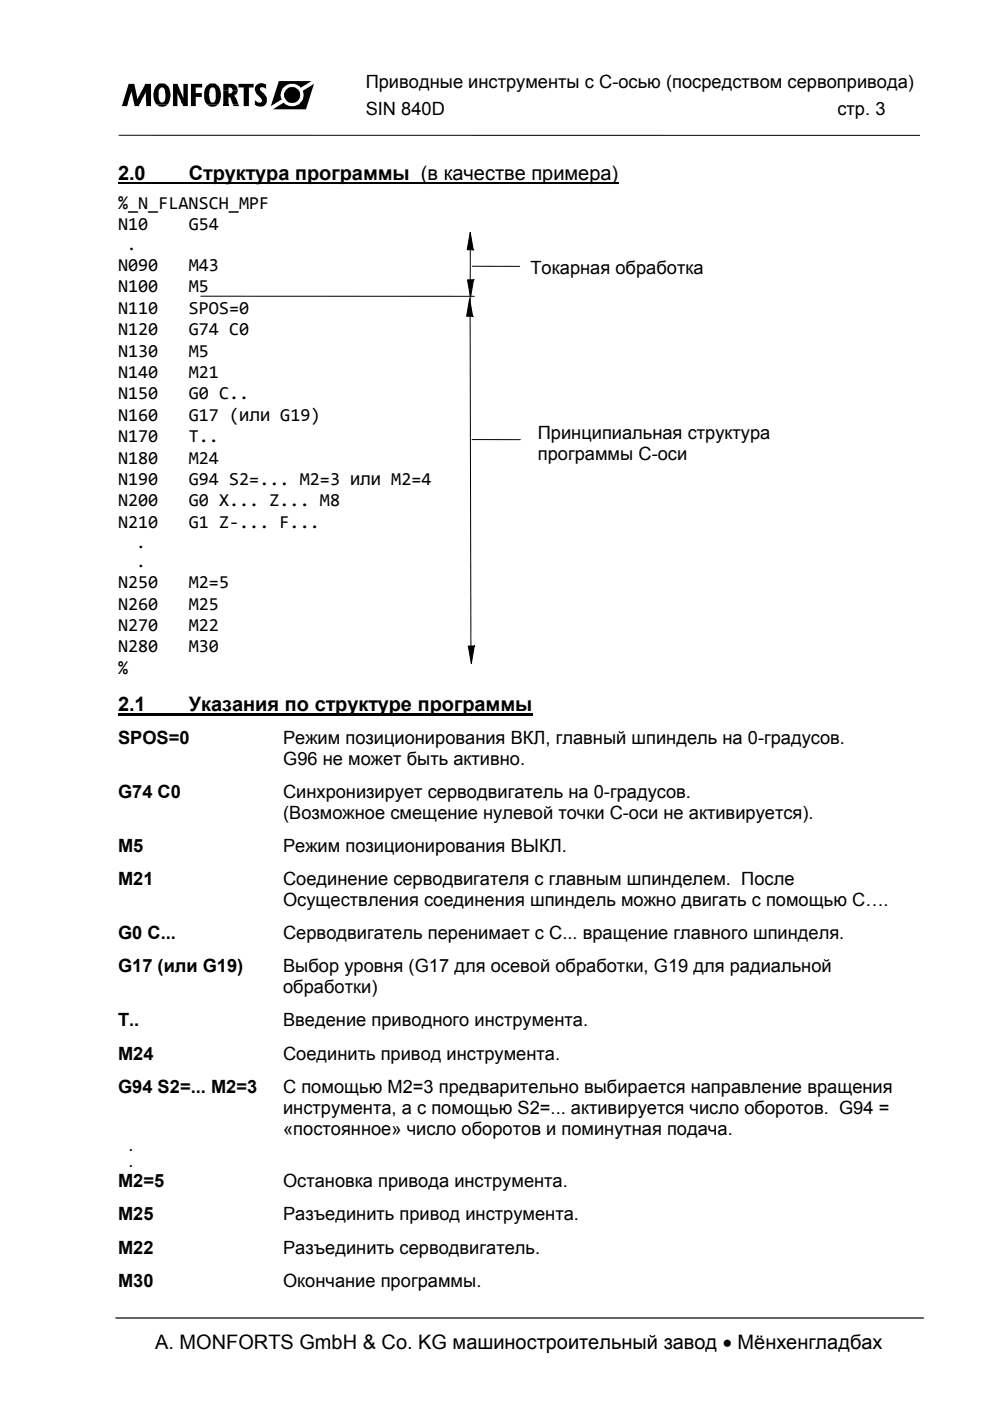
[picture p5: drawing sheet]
<svg xmlns="http://www.w3.org/2000/svg" width="210mm" height="297mm" viewBox="0 0 210 297" stroke-linecap="round" stroke-linejoin="round" font-family="sans-serif">
<defs><g id="words">
<g font-size="4.2">
<text x="25" y="38.1">2.0</text>
<text x="40" y="38.1">Структура программы (в качестве примера)</text>
<text x="25" y="150.7">2.1</text>
<text x="40" y="150.7">Указания по структуре программы</text>
<text x="32.9" y="286.1">A. MONFORTS GmbH &amp; Co. KG машиностроительный завод • Мёнхенгладбах</text>
</g>
<g font-size="3.9">
<text x="77.5" y="18.6">Приводные инструменты с C-осью (посредством сервопривода)</text>
<text x="77.5" y="24.5">SIN 840D</text>
<text x="177.5" y="24.5">стр. 3</text>
<text x="25" y="44.3">%_N_FLANSCH_MPF</text>
<text x="25" y="48.8">N10</text>
<text x="40" y="48.8">G54</text>
<text x="25" y="57.5">N090</text>
<text x="40" y="57.5">M43</text>
<text x="112.5" y="58">Токарная обработка</text>
<text x="25" y="62">N100</text>
<text x="40" y="62">M5</text>
<text x="25" y="66.5">N110</text>
<text x="25" y="71.1">N120</text>
<text x="40" y="66.5">SPOS=0</text>
<text x="40" y="71.1">G74 C0</text>
<text x="25" y="75.6">N130</text>
<text x="40" y="75.6">M5</text>
<text x="25" y="80.1">N140</text>
<text x="40" y="80.1">M21</text>
<text x="25" y="84.6">N150</text>
<text x="25" y="89.2">N160</text>
<text x="40" y="84.6">G0 C..</text>
<text x="40" y="89.2">G17 (или G19)</text>
<text x="25" y="93.7">N170</text>
<text x="40" y="93.7">T..</text>
<text x="114" y="93">Принципиальная структура</text>
<text x="25" y="98.3">N180</text>
<text x="40" y="98.3">M24</text>
<text x="114" y="97.5">программы С-оси</text>
<text x="25" y="102.8">N190</text>
<text x="25" y="107.4">N200</text>
<text x="40" y="102.8">G94 S2=... M2=3 или M2=4</text>
<text x="40" y="107.4">G0 X... Z... M8</text>
<text x="25" y="111.9">N210</text>
<text x="40" y="111.9">G1 Z‐... F...</text>
<text x="25" y="124.7">N250</text>
<text x="40" y="124.7">M2=5</text>
<text x="25" y="129.3">N260</text>
<text x="40" y="129.3">M25</text>
<text x="25" y="133.8">N270</text>
<text x="40" y="133.8">M22</text>
<text x="25" y="138.3">N280</text>
<text x="25" y="142.9">%</text>
<text x="40" y="138.3">M30</text>
<text x="25" y="157.8">SPOS=0</text>
<text x="60" y="157.8">Режим позиционирования ВКЛ, главный шпиндель на 0-градусов.</text>
<text x="60" y="162.3">G96 не может быть активно.</text>
<text x="25" y="169.3">G74 C0</text>
<text x="60" y="169.3">Синхронизирует серводвигатель на 0-градусов.</text>
<text x="60" y="173.7">(Возможное смещение нулевой точки C-оси не активируется).</text>
<text x="25" y="180.7">M5</text>
<text x="60" y="180.7">Режим позиционирования ВЫКЛ.</text>
<text x="25" y="187.7">M21</text>
<text x="60" y="187.7">Соединение серводвигателя с главным шпинделем. После</text>
<text x="60" y="192.2">Осуществления соединения шпиндель можно двигать с помощью С….</text>
<text x="25" y="199.2">G0 C...</text>
<text x="60" y="199.2">Серводвигатель перенимает с C... вращение главного шпинделя.</text>
<text x="25" y="206.2">G17 (или G19)</text>
<text x="60" y="206.2">Выбор уровня (G17 для осевой обработки, G19 для радиальной</text>
<text x="60" y="210.6">обработки)</text>
<text x="25" y="217.6">T..</text>
<text x="60" y="217.6">Введение приводного инструмента.</text>
<text x="25" y="224.6">M24</text>
<text x="60" y="224.6">Соединить привод инструмента.</text>
<text x="25" y="231.6">G94 S2=... M2=3</text>
<text x="60" y="231.6">С помощью M2=3 предварительно выбирается направление вращения</text>
<text x="60" y="236.1">инструмента, а с помощью S2=... активируется число оборотов. G94 =</text>
<text x="60" y="240.5">«постоянное» число оборотов и поминутная подача.</text>
<text x="25" y="251.8">M2=5</text>
<text x="60" y="251.8">Остановка привода инструмента.</text>
<text x="25" y="258.8">M25</text>
<text x="60" y="258.8">Разъединить привод инструмента.</text>
<text x="25" y="265.8">M22</text>
<text x="60" y="265.8">Разъединить серводвигатель.</text>
<text x="25" y="272.8">M30</text>
<text x="60" y="272.8">Окончание программы.</text>
</g>
<g font-size="3.5">
<text x="27" y="53">.</text>
<text x="28.9" y="116.1">.</text>
<text x="28.9" y="120.3">.</text>
</g>
<g font-size="2.8">
<text x="27.4" y="244.1">.</text>
<text x="27.4" y="247.4">.</text>
</g>
</g></defs>
<path d="M59.1 17.2h7l-8.7 5.3zM57.8 23.2l8.8-5.4-1.7 5.4z" fill="#000"/>
<circle cx="62" cy="20.1" r="2.4" fill="#fff"/>
<g fill="#000">
<path d="M27.3 17.8h1.2l.6 3.2 1.7-3.2h1.2v4.7h-1l-.1-3.1-1.5 3.1h-.8l-.7-3.1-1 3.1h-1.1z" fill-rule="evenodd"/>
<path d="M36.7 17.8h.9l1.3 3v-3h.9v4.7h-1l-1.3-2.9 .1 2.9h-.9z" fill-rule="evenodd"/>
<path d="M40.5 17.8h2.4v.7h-1.4v1.2h1.3v.9h-1.3v1.9h-1z" fill-rule="evenodd"/>
<path d="M47.3 17.8h2.1a1.34 1.34 0 0 1 1 1.4h-1.1l-.2-.5-.3-.2h-.3v.7h-1.2z" fill-rule="evenodd"/>
<path d="M50.6 17.8h3.2v.7h-1v4h-1.1v-4h-1.1z" fill-rule="evenodd"/>
<path d="M33.3 18l.6-.3h.9a2.66 2.66 0 0 1 1.4 2.5h-1.1l-.1-.9a.73 .73 0 0 0-.9-.8 1.46 1.46 0 0 0-.5 1.7h-1.1l.2-1.2z" fill-rule="evenodd"/>
<path d="M32.5 20.2h1.1l.1 .9a.73 .73 0 0 0 .9 .6l.4-.5 .1-1h1.1l-.2 1-.5 1h-2.3l-.6-1.1z" fill-rule="evenodd"/>
<path d="M33.2 22.2h2.3a1.54 1.54 0 0 1-2.3 0z" fill-rule="evenodd"/>
<path d="M44 18l.6-.3 1.1 .1a2.45 2.45 0 0 1 1.1 2.4h-1.1v-1.2l-.4-.5h-.5l-.2 .2-.2 .6-.1 .9h-1v-.6a2.08 2.08 0 0 1 .7-1.6z" fill-rule="evenodd"/>
<path d="M43.9 22.2h2.3a1.71 1.71 0 0 1-2.3 0z" fill-rule="evenodd"/>
<path d="M43.3 20.2h1l.3 1.3 .2 .2h.5a1.68 1.68 0 0 0 .4-1.5h1.1l-.2 1.5-.4 .5h-2.2a2.15 2.15 0 0 1-.7-2z" fill-rule="evenodd"/>
<path d="M47.3 19.2h1.2v.6l.6-.1 .2-.5h1.1l-.2 .6-.6 .5 .5 .5 .5 1.4h-1.2l-.4-1.3-.5-.3v1.6h-1.2z" fill-rule="evenodd"/>
<path d="M49.4 22.2h1.2l.1 .3h-1.1z" fill-rule="evenodd"/>
<path d="M54.6 20.2h1.6l.4 .5v1l-.7 .8-1.1 .1-.8-.4v-1l.2 .2a.88 .88 0 0 0 1.4 .1l-.3-.7z" fill-rule="evenodd"/>
<path d="M54.4 18l.1-.1a1.36 1.36 0 0 1 1.7 0h.2v.9l-.2-.2a.72 .72 0 0 0-1.1 .1l.2 .6 .9 .9h-1.6a1.45 1.45 0 0 1-.2-2.2z" fill-rule="evenodd"/>
<circle cx="62" cy="20.1" r="1.69"/>
</g>
<path d="M47.3 22.2h1.2v.3h-1.2z" fill="#000"/>
<path d="M24.6 279.4h171.2" fill="none" stroke="#000" stroke-width=".25"/>
<path d="M25.2 28.7h169.8M99.7 49.9v15.7M100.1 56.5h10.1M42.6 62.8h58M99.7 66.3l.1 70.6M100.1 93.2h10.2" fill="none" stroke="#000" stroke-width=".21"/>
<path d="M25 38.8h106.1" fill="none" stroke="#000" stroke-width=".4"/>
<path d="M25 151.4h87.9" fill="none" stroke="#000" stroke-width=".44"/>
<g fill="#000" stroke="#000" stroke-width=".21">
<path d="M99.7 49.3l.7 3.7h-1.3z" fill-rule="evenodd"/>
<path d="M99.1 59.3h1.4l-.7 3.7z" fill-rule="evenodd"/>
<path d="M99.6 63.4l.7 3.7h-1.4z" fill-rule="evenodd"/>
<path d="M99.3 137h1.4l-.8 3.7z" fill-rule="evenodd"/>
</g>
<use href="#words"/>
</svg>
